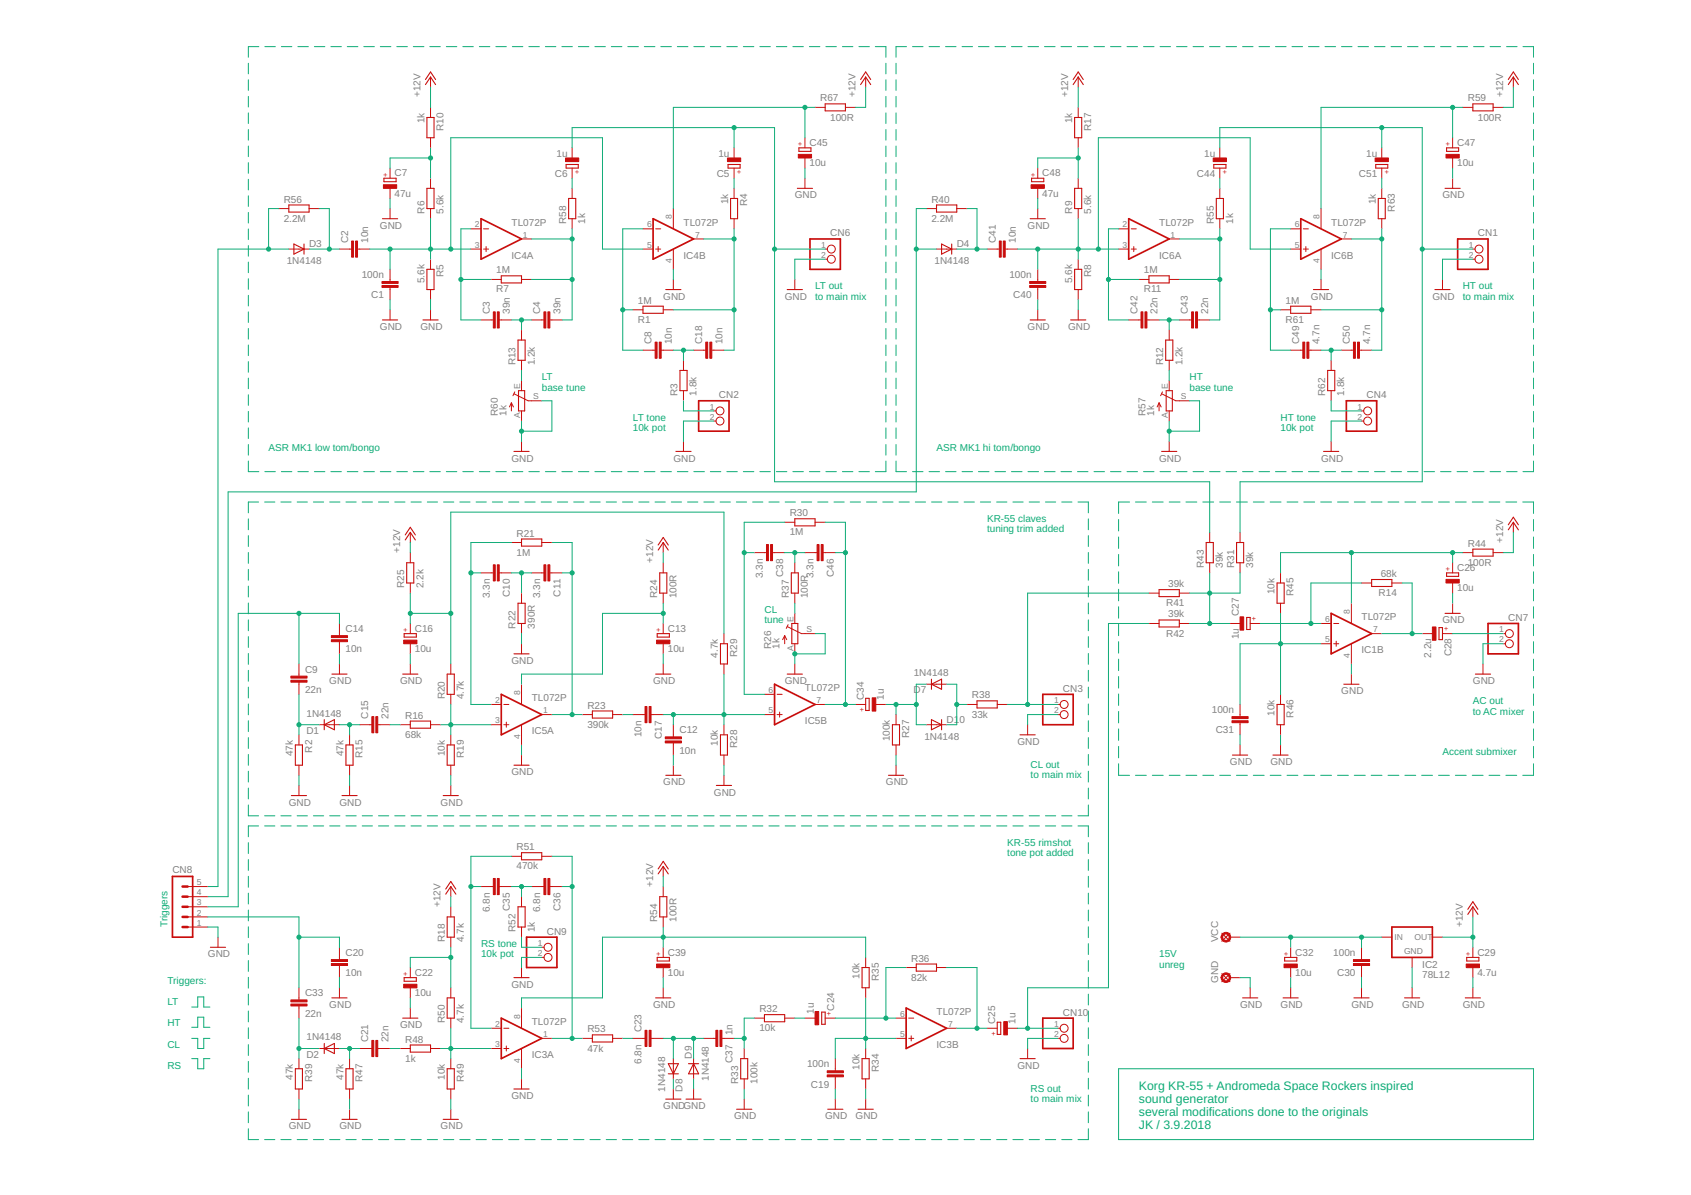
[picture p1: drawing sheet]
<svg xmlns="http://www.w3.org/2000/svg" width="297mm" height="210mm" viewBox="0 0 297 210" stroke-linecap="round" stroke-linejoin="round" font-family="sans-serif">
<defs><g id="words">
<g font-size="2.2" fill="#0dab76">
<text x="200.1" y="191.5">Korg KR-55 + Andromeda Space Rockers inspired</text>
<text x="200.1" y="193.8">sound generator</text>
<text x="200.1" y="196.1">several modifications done to the originals</text>
<text x="200.1" y="198.4">JK / 3.9.2018</text>
</g>
<g font-size="1.8" fill="#808080">
<text x="73.8" y="17.1" transform="rotate(-90 73.8 17.1)">+12V</text>
<text x="144.1" y="17.8">R67</text>
<text x="150.3" y="17.1" transform="rotate(-90 150.3 17.1)">+12V</text>
<text x="187.6" y="17.1" transform="rotate(-90 187.6 17.1)">+12V</text>
<text x="257.8" y="17.8">R59</text>
<text x="264.1" y="17.1" transform="rotate(-90 264.1 17.1)">+12V</text>
<text x="74.6" y="21.6" transform="rotate(-90 74.6 21.6)">1k</text>
<text x="77.9" y="23" transform="rotate(-90 77.9 23)">R10</text>
<text x="145.8" y="21.2">100R</text>
<text x="188.3" y="21.6" transform="rotate(-90 188.3 21.6)">1k</text>
<text x="191.7" y="23" transform="rotate(-90 191.7 23)">R17</text>
<text x="259.6" y="21.2">100R</text>
<text x="97.8" y="27.6">1u</text>
<text x="126.2" y="27.6">1u</text>
<text x="142.2" y="29.2">10u</text>
<text x="142.2" y="25.6">C45</text>
<text x="211.5" y="27.6">1u</text>
<text x="240" y="27.6">1u</text>
<text x="256" y="29.2">10u</text>
<text x="256" y="25.6">C47</text>
<text x="49.8" y="35.6">R56</text>
<text x="69.3" y="34.5">47u</text>
<text x="69.3" y="31">C7</text>
<text x="97.5" y="31.1">C6</text>
<text x="125.9" y="31.1">C5</text>
<text x="127.9" y="35.9" transform="rotate(-90 127.9 35.9)">1k</text>
<text x="139.6" y="34.9">GND</text>
<text x="163.6" y="35.6">R40</text>
<text x="183.1" y="34.5">47u</text>
<text x="183.1" y="31">C48</text>
<text x="210.3" y="31.1">C44</text>
<text x="238.7" y="31.1">C51</text>
<text x="241.7" y="35.9" transform="rotate(-90 241.7 35.9)">1k</text>
<text x="253.4" y="34.9">GND</text>
<text x="49.8" y="38.9">2.2M</text>
<text x="66.7" y="40.2">GND</text>
<text x="74.6" y="37.5" transform="rotate(-90 74.6 37.5)">R6</text>
<text x="77.9" y="37.5" transform="rotate(-90 77.9 37.5)">5.6k</text>
<text x="89.8" y="39.7">TL072P</text>
<text x="99.5" y="39.3" transform="rotate(-90 99.5 39.3)">R58</text>
<text x="102.8" y="39.3" transform="rotate(-90 102.8 39.3)">1k</text>
<text x="120.1" y="39.7">TL072P</text>
<text x="131.2" y="36.2" transform="rotate(-90 131.2 36.2)">R4</text>
<text x="145.8" y="41.5">CN6</text>
<text x="163.6" y="38.9">2.2M</text>
<text x="180.5" y="40.2">GND</text>
<text x="188.3" y="37.5" transform="rotate(-90 188.3 37.5)">R9</text>
<text x="191.7" y="37.5" transform="rotate(-90 191.7 37.5)">5.6k</text>
<text x="203.6" y="39.7">TL072P</text>
<text x="213.2" y="39.3" transform="rotate(-90 213.2 39.3)">R55</text>
<text x="216.6" y="39.3" transform="rotate(-90 216.6 39.3)">1k</text>
<text x="233.8" y="39.7">TL072P</text>
<text x="245" y="37.2" transform="rotate(-90 245 37.2)">R63</text>
<text x="259.6" y="41.5">CN1</text>
<text x="50.4" y="46.4">1N4148</text>
<text x="54.3" y="43.4">D3</text>
<text x="61.1" y="42.7" transform="rotate(-90 61.1 42.7)">C2</text>
<text x="64.7" y="42.7" transform="rotate(-90 64.7 42.7)">10n</text>
<text x="89.8" y="45.4">IC4A</text>
<text x="120.1" y="45.4">IC4B</text>
<text x="164.1" y="46.4">1N4148</text>
<text x="168.1" y="43.4">D4</text>
<text x="174.9" y="42.7" transform="rotate(-90 174.9 42.7)">C41</text>
<text x="178.5" y="42.7" transform="rotate(-90 178.5 42.7)">10n</text>
<text x="203.6" y="45.4">IC6A</text>
<text x="233.8" y="45.4">IC6B</text>
<text x="63.5" y="48.8">100n</text>
<text x="65.2" y="52.4">C1</text>
<text x="74.6" y="49.8" transform="rotate(-90 74.6 49.8)">5.6k</text>
<text x="77.9" y="48.7" transform="rotate(-90 77.9 48.7)">R5</text>
<text x="87.2" y="48">1M</text>
<text x="87.2" y="51.4">R7</text>
<text x="112.1" y="53.3">1M</text>
<text x="116.5" y="52.6">GND</text>
<text x="137.8" y="52.6">GND</text>
<text x="177.3" y="48.8">100n</text>
<text x="178" y="52.4">C40</text>
<text x="188.3" y="49.8" transform="rotate(-90 188.3 49.8)">5.6k</text>
<text x="191.7" y="48.7" transform="rotate(-90 191.7 48.7)">R8</text>
<text x="200.9" y="48">1M</text>
<text x="200.9" y="51.4">R11</text>
<text x="225.8" y="53.3">1M</text>
<text x="230.3" y="52.6">GND</text>
<text x="251.6" y="52.6">GND</text>
<text x="66.7" y="58">GND</text>
<text x="73.8" y="58">GND</text>
<text x="86" y="55.1" transform="rotate(-90 86 55.1)">C3</text>
<text x="89.6" y="55.1" transform="rotate(-90 89.6 55.1)">39n</text>
<text x="94.9" y="55.1" transform="rotate(-90 94.9 55.1)">C4</text>
<text x="98.5" y="55.1" transform="rotate(-90 98.5 55.1)">39n</text>
<text x="112.1" y="56.7">R1</text>
<text x="180.5" y="58">GND</text>
<text x="187.6" y="58">GND</text>
<text x="199.8" y="55.1" transform="rotate(-90 199.8 55.1)">C42</text>
<text x="203.3" y="55.1" transform="rotate(-90 203.3 55.1)">22n</text>
<text x="208.7" y="55.1" transform="rotate(-90 208.7 55.1)">C43</text>
<text x="212.2" y="55.1" transform="rotate(-90 212.2 55.1)">22n</text>
<text x="225.8" y="56.7">R61</text>
<text x="90.6" y="64.2" transform="rotate(-90 90.6 64.2)">R13</text>
<text x="93.9" y="64.2" transform="rotate(-90 93.9 64.2)">1.2k</text>
<text x="114.5" y="60.5" transform="rotate(-90 114.5 60.5)">C8</text>
<text x="118" y="60.5" transform="rotate(-90 118 60.5)">10n</text>
<text x="123.3" y="60.5" transform="rotate(-90 123.3 60.5)">C18</text>
<text x="126.9" y="60.5" transform="rotate(-90 126.9 60.5)">10n</text>
<text x="204.3" y="64.2" transform="rotate(-90 204.3 64.2)">R12</text>
<text x="207.7" y="64.2" transform="rotate(-90 207.7 64.2)">1.2k</text>
<text x="228.2" y="60.5" transform="rotate(-90 228.2 60.5)">C49</text>
<text x="231.8" y="60.5" transform="rotate(-90 231.8 60.5)">4.7n</text>
<text x="237.1" y="60.5" transform="rotate(-90 237.1 60.5)">C50</text>
<text x="240.7" y="60.5" transform="rotate(-90 240.7 60.5)">4.7n</text>
<text x="119" y="69.5" transform="rotate(-90 119 69.5)">R3</text>
<text x="122.4" y="69.5" transform="rotate(-90 122.4 69.5)">1.8k</text>
<text x="126.3" y="70">CN2</text>
<text x="232.8" y="69.5" transform="rotate(-90 232.8 69.5)">R62</text>
<text x="236.1" y="69.5" transform="rotate(-90 236.1 69.5)">1.8k</text>
<text x="240.1" y="70">CN4</text>
<text x="87.4" y="73.1" transform="rotate(-90 87.4 73.1)">R60</text>
<text x="89" y="73.1" transform="rotate(-90 89 73.1)">1k</text>
<text x="201.2" y="73.1" transform="rotate(-90 201.2 73.1)">R57</text>
<text x="202.7" y="73.1" transform="rotate(-90 202.7 73.1)">1k</text>
<text x="89.8" y="81.1">GND</text>
<text x="118.3" y="81.1">GND</text>
<text x="203.6" y="81.1">GND</text>
<text x="232.1" y="81.1">GND</text>
<text x="90.7" y="94.2">R21</text>
<text x="138.7" y="94.1">1M</text>
<text x="138.7" y="90.7">R30</text>
<text x="264.1" y="95.3" transform="rotate(-90 264.1 95.3)">+12V</text>
<text x="70.3" y="97.1" transform="rotate(-90 70.3 97.1)">+12V</text>
<text x="90.7" y="97.6">1M</text>
<text x="114.7" y="98.8" transform="rotate(-90 114.7 98.8)">+12V</text>
<text x="134" y="101.5" transform="rotate(-90 134 101.5)">3.3n</text>
<text x="137.6" y="101.4" transform="rotate(-90 137.6 101.4)">C38</text>
<text x="142.9" y="101.5" transform="rotate(-90 142.9 101.5)">3.3n</text>
<text x="146.5" y="101.4" transform="rotate(-90 146.5 101.4)">C46</text>
<text x="211.4" y="99.7" transform="rotate(-90 211.4 99.7)">R43</text>
<text x="214.8" y="99.7" transform="rotate(-90 214.8 99.7)">39k</text>
<text x="216.8" y="99.7" transform="rotate(-90 216.8 99.7)">R31</text>
<text x="220.1" y="99.7" transform="rotate(-90 220.1 99.7)">39k</text>
<text x="242.5" y="101.3">68k</text>
<text x="256" y="100.3">C26</text>
<text x="257.8" y="99.4">100R</text>
<text x="257.8" y="96">R44</text>
<text x="71" y="103.3" transform="rotate(-90 71 103.3)">R25</text>
<text x="74.4" y="103.3" transform="rotate(-90 74.4 103.3)">2.2k</text>
<text x="86" y="105.1" transform="rotate(-90 86 105.1)">3.3n</text>
<text x="89.6" y="104.9" transform="rotate(-90 89.6 104.9)">C10</text>
<text x="94.9" y="105.1" transform="rotate(-90 94.9 105.1)">3.3n</text>
<text x="98.5" y="104.8" transform="rotate(-90 98.5 104.8)">C11</text>
<text x="115.5" y="105.1" transform="rotate(-90 115.5 105.1)">R24</text>
<text x="118.8" y="105.1" transform="rotate(-90 118.8 105.1)">100R</text>
<text x="138.6" y="105.1" transform="rotate(-90 138.6 105.1)">R37</text>
<text x="141.9" y="105.1" transform="rotate(-90 141.9 105.1)">100R</text>
<text x="204.8" y="106.5">R41</text>
<text x="205.2" y="103.1">39k</text>
<text x="223.9" y="104.4" transform="rotate(-90 223.9 104.4)">10k</text>
<text x="227.2" y="104.7" transform="rotate(-90 227.2 104.7)">R45</text>
<text x="242.2" y="104.7">R14</text>
<text x="256" y="103.8">10u</text>
<text x="60.7" y="111">C14</text>
<text x="72.9" y="111">C16</text>
<text x="90.6" y="110.4" transform="rotate(-90 90.6 110.4)">R22</text>
<text x="93.9" y="110.4" transform="rotate(-90 93.9 110.4)">390R</text>
<text x="117.3" y="111">C13</text>
<text x="135.4" y="114" transform="rotate(-90 135.4 114)">R26</text>
<text x="136.9" y="114" transform="rotate(-90 136.9 114)">1k</text>
<text x="204.8" y="111.8">R42</text>
<text x="205.2" y="108.5">39k</text>
<text x="217.6" y="112.3" transform="rotate(-90 217.6 112.3)">1u</text>
<text x="217.6" y="108.2" transform="rotate(-90 217.6 108.2)">C27</text>
<text x="239.2" y="109">TL072P</text>
<text x="253.4" y="109.5">GND</text>
<text x="264.9" y="109.1">CN7</text>
<text x="53.6" y="118.1">C9</text>
<text x="60.7" y="114.6">10n</text>
<text x="72.9" y="114.5">10u</text>
<text x="89.8" y="116.6">GND</text>
<text x="117.3" y="114.5">10u</text>
<text x="126.1" y="115.5" transform="rotate(-90 126.1 115.5)">4.7k</text>
<text x="129.5" y="115.4" transform="rotate(-90 129.5 115.4)">R29</text>
<text x="160.5" y="118.7">1N4148</text>
<text x="239.2" y="114.8">IC1B</text>
<text x="251.4" y="115.5" transform="rotate(-90 251.4 115.5)">2.2u</text>
<text x="255" y="115.3" transform="rotate(-90 255 115.3)">C28</text>
<text x="53.6" y="121.7">22n</text>
<text x="53.8" y="125.9">1N4148</text>
<text x="57.8" y="120.2">GND</text>
<text x="70.3" y="120.2">GND</text>
<text x="78.1" y="122.8" transform="rotate(-90 78.1 122.8)">R20</text>
<text x="81.5" y="122.8" transform="rotate(-90 81.5 122.8)">4.7k</text>
<text x="93.4" y="123.2">TL072P</text>
<text x="103.2" y="124.5">R23</text>
<text x="114.7" y="120.2">GND</text>
<text x="137.8" y="120.2">GND</text>
<text x="141.4" y="121.4">TL072P</text>
<text x="151.7" y="122.9" transform="rotate(-90 151.7 122.9)">C34</text>
<text x="155.3" y="122.9" transform="rotate(-90 155.3 122.9)">1u</text>
<text x="160.5" y="121.8">D7</text>
<text x="170.7" y="122.7">R38</text>
<text x="186.7" y="121.5">CN3</text>
<text x="212.9" y="125.3">100n</text>
<text x="223.9" y="125.7" transform="rotate(-90 223.9 125.7)">10k</text>
<text x="235.6" y="122">GND</text>
<text x="258.7" y="120.2">GND</text>
<text x="53.8" y="128.9">D1</text>
<text x="64.7" y="126.2" transform="rotate(-90 64.7 126.2)">C15</text>
<text x="68.2" y="126.2" transform="rotate(-90 68.2 126.2)">22n</text>
<text x="71.2" y="129.6">68k</text>
<text x="71.2" y="126.2">R16</text>
<text x="93.4" y="129">IC5A</text>
<text x="103.2" y="127.8">390k</text>
<text x="112.7" y="129.5" transform="rotate(-90 112.7 129.5)">10n</text>
<text x="116.2" y="129.8" transform="rotate(-90 116.2 129.8)">C17</text>
<text x="119.3" y="128.8">C12</text>
<text x="126.1" y="131" transform="rotate(-90 126.1 131)">10k</text>
<text x="129.5" y="131.4" transform="rotate(-90 129.5 131.4)">R28</text>
<text x="141.4" y="127.2">IC5B</text>
<text x="156.3" y="130.2" transform="rotate(-90 156.3 130.2)">100k</text>
<text x="159.7" y="129.6" transform="rotate(-90 159.7 129.6)">R27</text>
<text x="162.4" y="130">1N4148</text>
<text x="166.3" y="127">D1</text>
<text x="168.5" y="127">0</text>
<text x="170.7" y="126">33k</text>
<text x="178.7" y="130.8">GND</text>
<text x="213.5" y="128.8">C31</text>
<text x="227.2" y="126.1" transform="rotate(-90 227.2 126.1)">R46</text>
<text x="51.4" y="132.8" transform="rotate(-90 51.4 132.8)">47k</text>
<text x="54.8" y="132.2" transform="rotate(-90 54.8 132.2)">R2</text>
<text x="60.3" y="132.8" transform="rotate(-90 60.3 132.8)">47k</text>
<text x="63.7" y="133.2" transform="rotate(-90 63.7 133.2)">R15</text>
<text x="78.1" y="132.8" transform="rotate(-90 78.1 132.8)">10k</text>
<text x="81.5" y="133.2" transform="rotate(-90 81.5 133.2)">R19</text>
<text x="89.8" y="136.2">GND</text>
<text x="116.5" y="138">GND</text>
<text x="119.3" y="132.4">10n</text>
<text x="155.6" y="138">GND</text>
<text x="216.1" y="134.4">GND</text>
<text x="223.2" y="134.4">GND</text>
<text x="50.7" y="141.5">GND</text>
<text x="59.6" y="141.5">GND</text>
<text x="77.4" y="141.5">GND</text>
<text x="125.4" y="139.7">GND</text>
<text x="90.7" y="149.4">R51</text>
<text x="30.3" y="153.4">CN8</text>
<text x="90.7" y="152.7">470k</text>
<text x="114.7" y="155.7" transform="rotate(-90 114.7 155.7)">+12V</text>
<text x="77.4" y="159.3" transform="rotate(-90 77.4 159.3)">+12V</text>
<text x="86" y="160.2" transform="rotate(-90 86 160.2)">6.8n</text>
<text x="89.6" y="160" transform="rotate(-90 89.6 160)">C35</text>
<text x="94.9" y="160.2" transform="rotate(-90 94.9 160.2)">6.8n</text>
<text x="98.5" y="160" transform="rotate(-90 98.5 160)">C36</text>
<text x="115.5" y="162" transform="rotate(-90 115.5 162)">R54</text>
<text x="118.8" y="162" transform="rotate(-90 118.8 162)">100R</text>
<text x="60.7" y="167.9">C20</text>
<text x="78.1" y="165.5" transform="rotate(-90 78.1 165.5)">R18</text>
<text x="81.5" y="165.5" transform="rotate(-90 81.5 165.5)">4.7k</text>
<text x="90.6" y="163.7" transform="rotate(-90 90.6 163.7)">R52</text>
<text x="93.9" y="163.7" transform="rotate(-90 93.9 163.7)">1k</text>
<text x="96.1" y="164.2">CN9</text>
<text x="117.3" y="167.8">C39</text>
<text x="214" y="165.5" transform="rotate(-90 214 165.5)">VCC</text>
<text x="227.5" y="167.8">C32</text>
<text x="234.2" y="167.9">100n</text>
<text x="256.9" y="162.8" transform="rotate(-90 256.9 162.8)">+12V</text>
<text x="259.5" y="167.8">C29</text>
<text x="36.5" y="168.2">GND</text>
<text x="60.7" y="171.5">10n</text>
<text x="72.9" y="171.4">C22</text>
<text x="89.8" y="173.5">GND</text>
<text x="117.3" y="171.4">10u</text>
<text x="151" y="171.9" transform="rotate(-90 151 171.9)">10k</text>
<text x="154.4" y="172.3" transform="rotate(-90 154.4 172.3)">R35</text>
<text x="160.1" y="172.3">82k</text>
<text x="160.1" y="168.9">R36</text>
<text x="214" y="172.6" transform="rotate(-90 214 172.6)">GND</text>
<text x="227.5" y="171.4">10u</text>
<text x="234.9" y="171.5">C30</text>
<text x="249.8" y="171.7">78L12</text>
<text x="249.8" y="170">IC2</text>
<text x="259.5" y="171.4">4.7u</text>
<text x="53.6" y="178.6">22n</text>
<text x="53.6" y="175">C33</text>
<text x="57.8" y="177.1">GND</text>
<text x="72.9" y="174.9">10u</text>
<text x="78.1" y="179.7" transform="rotate(-90 78.1 179.7)">R50</text>
<text x="81.5" y="179.7" transform="rotate(-90 81.5 179.7)">4.7k</text>
<text x="114.7" y="177.1">GND</text>
<text x="133.4" y="177.8">R32</text>
<text x="143" y="178" transform="rotate(-90 143 178)">1u</text>
<text x="146.5" y="177.5" transform="rotate(-90 146.5 177.5)">C24</text>
<text x="164.5" y="178.3">TL072P</text>
<text x="174.8" y="179.8" transform="rotate(-90 174.8 179.8)">C25</text>
<text x="178.4" y="179.8" transform="rotate(-90 178.4 179.8)">1u</text>
<text x="186.7" y="178.4">CN10</text>
<text x="217.8" y="177.1">GND</text>
<text x="224.9" y="177.1">GND</text>
<text x="237.4" y="177.1">GND</text>
<text x="246.3" y="177.1">GND</text>
<text x="256.9" y="177.1">GND</text>
<text x="53.8" y="185.8">D2</text>
<text x="53.8" y="182.7">1N4148</text>
<text x="64.7" y="183.1" transform="rotate(-90 64.7 183.1)">C21</text>
<text x="68.2" y="183.1" transform="rotate(-90 68.2 183.1)">22n</text>
<text x="70.3" y="180.6">GND</text>
<text x="71.2" y="183.1">R48</text>
<text x="93.4" y="180.1">TL072P</text>
<text x="93.4" y="185.9">IC3A</text>
<text x="103.2" y="184.7">47k</text>
<text x="103.2" y="181.3">R53</text>
<text x="112.7" y="181.3" transform="rotate(-90 112.7 181.3)">C23</text>
<text x="121.5" y="186" transform="rotate(-90 121.5 186)">D9</text>
<text x="128.7" y="181.9" transform="rotate(-90 128.7 181.9)">1n</text>
<text x="133.4" y="181.2">10k</text>
<text x="164.5" y="184.1">IC3B</text>
<text x="51.4" y="189.7" transform="rotate(-90 51.4 189.7)">47k</text>
<text x="54.8" y="190.1" transform="rotate(-90 54.8 190.1)">R39</text>
<text x="60.3" y="189.7" transform="rotate(-90 60.3 189.7)">47k</text>
<text x="63.7" y="190.1" transform="rotate(-90 63.7 190.1)">R47</text>
<text x="71.2" y="186.5">1k</text>
<text x="78.1" y="189.7" transform="rotate(-90 78.1 189.7)">10k</text>
<text x="81.5" y="190.1" transform="rotate(-90 81.5 190.1)">R49</text>
<text x="112.7" y="186.9" transform="rotate(-90 112.7 186.9)">6.8n</text>
<text x="116.8" y="191.7" transform="rotate(-90 116.8 191.7)">1N4148</text>
<text x="119.9" y="191.8" transform="rotate(-90 119.9 191.8)">D8</text>
<text x="124.5" y="189.9" transform="rotate(-90 124.5 189.9)">1N4148</text>
<text x="128.7" y="186.7" transform="rotate(-90 128.7 186.7)">C37</text>
<text x="129.7" y="190.4" transform="rotate(-90 129.7 190.4)">R33</text>
<text x="133" y="190.4" transform="rotate(-90 133 190.4)">100k</text>
<text x="141.8" y="187.5">100n</text>
<text x="142.4" y="191">C19</text>
<text x="151" y="187.9" transform="rotate(-90 151 187.9)">10k</text>
<text x="154.4" y="188.3" transform="rotate(-90 154.4 188.3)">R34</text>
<text x="178.7" y="187.7">GND</text>
<text x="89.8" y="193.1">GND</text>
<text x="116.5" y="194.8">GNDGND</text>
<text x="128.9" y="196.6">GND</text>
<text x="144.9" y="196.6">GND</text>
<text x="150.3" y="196.6">GND</text>
<text x="50.7" y="198.4">GND</text>
<text x="59.6" y="198.4">GND</text>
<text x="77.4" y="198.4">GND</text>
</g>
<g font-size="1.8" fill="#0dab76">
<text x="143.2" y="50.8">LT out</text>
<text x="143.2" y="52.6">to main mix</text>
<text x="256.9" y="50.8">HT out</text>
<text x="256.9" y="52.6">to main mix</text>
<text x="95.2" y="66.8">LT</text>
<text x="95.2" y="68.6">base tune</text>
<text x="208.9" y="66.8">HT</text>
<text x="208.9" y="68.6">base tune</text>
<text x="111.2" y="73.9">LT tone</text>
<text x="111.2" y="75.7">10k pot</text>
<text x="224.9" y="73.9">HT tone</text>
<text x="224.9" y="75.7">10k pot</text>
<text x="47.2" y="79.3">ASR MK1 low tom/bongo</text>
<text x="164.5" y="79.3">ASR MK1 hi tom/bongo</text>
<text x="173.4" y="91.7">KR-55 claves</text>
<text x="173.4" y="93.5">tuning trim added</text>
<text x="134.3" y="107.7">CL</text>
<text x="134.3" y="109.5">tune</text>
<text x="258.7" y="123.7">AC out</text>
<text x="258.7" y="125.5">to AC mixer</text>
<text x="181" y="134.9">CL out</text>
<text x="181" y="136.7">to main mix</text>
<text x="253.4" y="132.6">Accent submixer</text>
<text x="176.9" y="148.5">KR-55 rimshot</text>
<text x="176.9" y="150.4">tone pot added</text>
<text x="29.4" y="162.8" transform="rotate(-90 29.4 162.8)">Triggers</text>
<text x="84.5" y="166.3">RS tone</text>
<text x="29.4" y="172.8">Triggers:</text>
<text x="84.5" y="168.2">10k pot</text>
<text x="203.6" y="168.1">15V</text>
<text x="203.6" y="170">unreg</text>
<text x="29.4" y="176.6">LT</text>
<text x="29.4" y="180.3">HT</text>
<text x="29.4" y="184">CL</text>
<text x="29.4" y="187.7">RS</text>
<text x="181" y="191.7">RS out</text>
<text x="181" y="193.6">to main mix</text>
</g>
<g font-size="1.5" fill="#808080">
<text x="83.4" y="39.9">2</text>
<text x="91.9" y="41.7">1</text>
<text x="113.7" y="39.9">6</text>
<text x="118" y="38.6" transform="rotate(-90 118 38.6)">8</text>
<text x="122.1" y="41.7">7</text>
<text x="197.2" y="39.9">2</text>
<text x="205.6" y="41.7">1</text>
<text x="227.4" y="39.9">6</text>
<text x="231.8" y="38.6" transform="rotate(-90 231.8 38.6)">8</text>
<text x="235.9" y="41.7">7</text>
<text x="83.4" y="43.5">3</text>
<text x="113.7" y="43.5">5</text>
<text x="118" y="46.2" transform="rotate(-90 118 46.2)">4</text>
<text x="144.3" y="43.5">1</text>
<text x="144.3" y="45.3">2</text>
<text x="197.2" y="43.5">3</text>
<text x="227.4" y="43.5">5</text>
<text x="231.8" y="46.2" transform="rotate(-90 231.8 46.2)">4</text>
<text x="258" y="43.5">1</text>
<text x="258" y="45.3">2</text>
<text x="91.4" y="68.4" transform="rotate(-90 91.4 68.4)">E</text>
<text x="93.6" y="70.2">S</text>
<text x="124.7" y="71.9">1</text>
<text x="205.1" y="68.4" transform="rotate(-90 205.1 68.4)">E</text>
<text x="207.4" y="70.2">S</text>
<text x="238.5" y="71.9">1</text>
<text x="91.4" y="73.4" transform="rotate(-90 91.4 73.4)">A</text>
<text x="124.7" y="73.7">2</text>
<text x="205.1" y="73.4" transform="rotate(-90 205.1 73.4)">A</text>
<text x="238.5" y="73.7">2</text>
<text x="237.1" y="107.9" transform="rotate(-90 237.1 107.9)">8</text>
<text x="139.4" y="109.3" transform="rotate(-90 139.4 109.3)">E</text>
<text x="141.6" y="111">S</text>
<text x="232.8" y="109.3">6</text>
<text x="232.8" y="112.8">5</text>
<text x="241.2" y="111">7</text>
<text x="263.4" y="111">1</text>
<text x="263.4" y="112.8">2</text>
<text x="139.4" y="114.3" transform="rotate(-90 139.4 114.3)">A</text>
<text x="237.1" y="115.5" transform="rotate(-90 237.1 115.5)">4</text>
<text x="87" y="123.5">2</text>
<text x="91.4" y="122.1" transform="rotate(-90 91.4 122.1)">8</text>
<text x="95.4" y="125.3">1</text>
<text x="135" y="121.7">6</text>
<text x="135" y="125.3">5</text>
<text x="143.4" y="123.5">7</text>
<text x="185.2" y="123.5">1</text>
<text x="185.2" y="125.3">2</text>
<text x="87" y="127">3</text>
<text x="91.4" y="129.8" transform="rotate(-90 91.4 129.8)">4</text>
<text x="34.6" y="155.5">5</text>
<text x="34.6" y="160.8">2</text>
<text x="34.6" y="159">3</text>
<text x="34.6" y="157.3">4</text>
<text x="34.6" y="162.6">1</text>
<text x="94.5" y="166.1">1</text>
<text x="94.5" y="167.9">2</text>
<text x="244.9" y="165.1">IN</text>
<text x="246.6" y="167.6">GND</text>
<text x="248.5" y="165.1">OUT</text>
<text x="91.4" y="179" transform="rotate(-90 91.4 179)">8</text>
<text x="158.1" y="178.6">6</text>
<text x="87" y="180.4">2</text>
<text x="87" y="183.9">3</text>
<text x="95.4" y="182.1">1</text>
<text x="158.1" y="182.1">5</text>
<text x="166.5" y="180.4">7</text>
<text x="185.2" y="180.4">1</text>
<text x="185.2" y="182.1">2</text>
<text x="91.4" y="186.6" transform="rotate(-90 91.4 186.6)">4</text>
</g>
<g font-size="1.2" fill="#c90d0c">
<text x="141" y="25.7" transform="rotate(-90 141 25.7)">+</text>
<text x="254.8" y="25.7" transform="rotate(-90 254.8 25.7)">+</text>
<text x="68.1" y="31" transform="rotate(-90 68.1 31)">+</text>
<text x="101.8" y="30.5" transform="rotate(-90 101.8 30.5)">+</text>
<text x="130.2" y="30.5" transform="rotate(-90 130.2 30.5)">+</text>
<text x="181.9" y="31" transform="rotate(-90 181.9 31)">+</text>
<text x="215.6" y="30.5" transform="rotate(-90 215.6 30.5)">+</text>
<text x="244" y="30.5" transform="rotate(-90 244 30.5)">+</text>
<text x="254.8" y="100.3" transform="rotate(-90 254.8 100.3)">+</text>
<text x="71.7" y="111" transform="rotate(-90 71.7 111)">+</text>
<text x="116.1" y="111" transform="rotate(-90 116.1 111)">+</text>
<text x="219.9" y="109.1">+</text>
<text x="253.7" y="110.9">+</text>
<text x="151.1" y="125">+</text>
<text x="116.1" y="167.9" transform="rotate(-90 116.1 167.9)">+</text>
<text x="226.3" y="167.9" transform="rotate(-90 226.3 167.9)">+</text>
<text x="258.3" y="167.9" transform="rotate(-90 258.3 167.9)">+</text>
<text x="71.7" y="171.4" transform="rotate(-90 71.7 171.4)">+</text>
<text x="145.2" y="178.4">+</text>
<text x="174.2" y="181.9">+</text>
</g>
</g></defs>
<g fill="none" stroke="#c90d0c" stroke-width=".19">
<path d="M74.7 14.9l.9-1.4 .9 1.4M74.7 14l.9-1.4 .9 1.4M144.9 18.2h3.6v1.3h-3.6zM151.2 14.9l.9-1.4 .9 1.4M151.2 14l.9-1.4 .9 1.4M188.5 14.9l.9-1.4 .9 1.4M188.5 14l.9-1.4 .9 1.4M258.7 18.2h3.6v1.3h-3.6zM264.9 14.9l.9-1.4 .9 1.4M264.9 14l.9-1.4 .9 1.4M50.7 36h3.6v1.3h-3.6zM67.2 38.4h2.6"/>
<path d="M67.4 31.3h2.2v.6h-2.2zM75 20.6h1.2v3.6h-1.2zM75 33.1h1.2v3.5h-1.2zM99.4 28.9h2.2v.6h-2.2zM99.9 34.9h1.2v3.5h-1.2zM127.9 28.9h2.1v.6h-2.1zM128.3 34.9h1.3v3.5h-1.3zM140.1 33.1h2.6M140.3 26h2.2v.6h-2.2zM164.5 36h3.6v1.3h-3.6zM181 38.4h2.6M181.2 31.3h2.1v.6h-2.1z"/>
<path d="M188.8 33.1h1.2v3.5h-1.2zM188.8 20.6h1.2v3.6h-1.2zM213.2 28.9h2.1v.6h-2.1zM213.7 34.9h1.2v3.5h-1.2zM241.7 28.9h2.1v.6h-2.1zM242.1 34.9h1.2v3.5h-1.2zM253.8 33.1h2.7M254.1 26h2.1v.6h-2.1zM51.6 42.9l1.8 .9-1.8 .8zM53.4 42.9v1.7M67.2 56.2h2.6M74.3 56.2h2.7"/>
<path d="M75 47.3h1.2v3.6h-1.2zM88.1 48.5h3.5v1.2h-3.5zM91 59.7h1.2v3.6h-1.2zM112.9 53.8h3.6v1.2h-3.6zM116.9 50.9h2.7M138.3 50.9h2.6M165.4 42.9l1.8 .9-1.8 .8zM167.2 42.9v1.7M181 56.2h2.6M188.1 56.2h2.6M188.8 47.3h1.2v3.6h-1.2zM201.8 48.5h3.6v1.2h-3.6z"/>
<path d="M204.8 59.7h1.2v3.6h-1.2zM226.7 53.8h3.6v1.2h-3.6zM230.7 50.9h2.7M252.1 50.9h2.6M90.3 79.3h2.6M91.1 68.6h1.1v3.6h-1.1zM118.7 79.3h2.7M119.4 65.1h1.3v3.5h-1.3zM204 79.3h2.7M204.9 68.6h1v3.6h-1zM232.5 79.3h2.7M233.2 65.1h1.3v3.5h-1.3z"/>
<path d="M71.2 94.8l.9-1.3 .9 1.3M71.2 94l.9-1.4 .9 1.4M71.4 98.8h1.3v3.6h-1.3zM91.6 94.7h3.6v1.2h-3.6zM115.6 96.6l.9-1.3 .9 1.3M115.6 95.7l.9-1.3 .9 1.3M139.6 91.1h3.6v1.3h-3.6zM211.9 95.3h1.2v3.5h-1.2zM217.2 95.3h1.3v3.5h-1.3zM258.7 96.5h3.6v1.2h-3.6zM264.9 93.1l.9-1.4 .9 1.4M264.9 92.2l.9-1.4 .9 1.4"/>
<path d="M58.3 118.4h2.7M70.7 118.4h2.7M71 111.3h2.1v.6h-2.1zM78.5 118.4h1.3v3.6h-1.3zM90.3 114.9h2.6M91 106h1.2v3.5h-1.2zM115.2 118.4h2.6M115.4 111.3h2.2v.6h-2.2zM115.9 100.6h1.2v3.6h-1.2zM126.6 113.1h1.2v3.5h-1.2zM138.3 118.4h2.6M139 100.6h1.2v3.6h-1.2z"/>
<path d="M139.1 109.5h1v3.6h-1zM163.6 119.3v1.8M203.6 103.6h3.6v1.2h-3.6zM203.6 108.9h3.6v1.2h-3.6zM219 108.5h.6v2.1h-.6zM224.3 102.4h1.3v3.6h-1.3zM240.9 101.8h3.6v1.2h-3.6zM252.8 110.2h.6v2.2h-.6zM253.8 107.7h2.7M254.1 100.6h2.1v.6h-2.1zM259.2 118.4h2.6M51.2 139.7h2.6"/>
<path d="M51.9 130.9h1.2v3.5h-1.2zM57 126.4v1.8M57 127.3l1.7-.9v1.8zM60.1 139.7h2.6M60.8 130.9h1.2v3.5h-1.2zM72.1 126.7h3.5v1.2h-3.5zM77.9 139.7h2.6M78.5 130.9h1.3v3.5h-1.3zM90.3 134.4h2.6M104.1 124.9h3.5v1.2h-3.5zM116.9 136.2h2.7M125.8 138h2.7"/>
<path d="M126.6 129.1h1.2v3.5h-1.2zM152.1 122.7h.6v2.1h-.6zM156.1 136.2h2.6M156.8 127.3h1.2v3.6h-1.2zM163.6 120.2l1.8-.9v1.8zM163.6 126.4l1.8 .9-1.8 .9zM165.4 126.4v1.8M171.6 123.1h3.6v1.3h-3.6zM179.2 129.1h2.6M216.5 132.6h2.7M223.6 132.6h2.7M224.3 123.7h1.3v3.6h-1.3z"/>
<path d="M236.1 120.2h2.6M78.3 157.1l.9-1.4 .9 1.4M78.3 156.2l.9-1.4 .9 1.4M91 159.3h1.2v3.5h-1.2zM91.6 149.8h3.6v1.2h-3.6zM115.6 153.5l.9-1.3 .9 1.3M115.6 152.6l.9-1.3 .9 1.3M115.9 157.5h1.2v3.6h-1.2zM257.8 159.7l.9-1.3 .9 1.3M37 166.4h2.6M58.3 175.3h2.7M70.7 178.8h2.7"/>
<path d="M71 171.7h2.1v.7h-2.1zM78.5 175.3h1.3v3.5h-1.3zM78.5 161.1h1.3v3.5h-1.3zM90.3 171.7h2.6M115.2 175.3h2.6M115.4 168.2h2.2v.6h-2.2zM134.3 178.2h3.5v1.3h-3.5zM144.3 177.8h.6v2.1h-.6zM151.4 169.9h1.3v3.6h-1.3zM161 169.3h3.5v1.3h-3.5zM175.2 179.6h.6v2.1h-.6zM214.6 163.9l1.4 1.4"/>
<path d="M214.6 171l1.4 1.4M216 163.9l-1.4 1.4M216 171l-1.4 1.4M218.3 175.3h2.6M225.4 175.3h2.6M225.7 168.2h2.1v.6h-2.1zM237.8 175.3h2.7M246.7 175.3h2.7M257.4 175.3h2.7M257.6 168.2h2.2v.6h-2.2zM257.8 160.6l.9-1.3 .9 1.3M51.2 196.6h2.6"/>
<path d="M51.9 187.7h1.2v3.6h-1.2zM57 184.2l1.7-.9v1.8zM57 183.3v1.8M60.1 196.6h2.6M60.8 187.7h1.2v3.6h-1.2zM72.1 183.6h3.5v1.2h-3.5zM77.9 196.6h2.6M78.5 187.7h1.3v3.6h-1.3zM90.3 191.3h2.6M104.1 181.8h3.5v1.2h-3.5zM116.9 193.1h2.7M117.4 186.8h1.8l-.9 1.8z"/>
<path d="M117.4 188.6h1.8M120.5 193.1h2.7M120.9 186.8h1.8M121.8 186.8l.9 1.8h-1.8zM129.4 194.8h2.7M130.1 185.9h1.2v3.6h-1.2zM145.4 194.8h2.7M150.7 194.8h2.7M151.4 185.9h1.3v3.6h-1.3zM179.2 185.9h2.6"/>
</g>
<g fill="none" stroke="#c90d0c" stroke-width=".18">
<path d="M75.6 13.5v1.8M75.6 18.9v1.7M143.2 18.9h1.7M148.5 18.9h1.8M152.1 13.5v1.8M189.4 13.5v1.8M189.4 18.9v1.7M256.9 18.9h1.8M262.3 18.9h1.8M265.8 13.5v1.8M49 36.6h1.7M54.3 36.6h1.8"/>
<path d="M68.5 29.5v1.8M68.5 33.1v1.8M68.5 36.6v1.8M75.6 24.2v1.8M75.6 31.3v1.8M75.6 36.6v1.8M100.5 26v1.7M100.5 29.5v1.8M100.5 33.1v1.8M100.5 38.4v1.8M118.3 36.6v3.6M128.9 26v1.7"/>
<path d="M128.9 29.5v1.8M128.9 33.1v1.8M128.9 38.4v1.8M141.4 24.2v1.8M141.4 27.7v1.8M141.4 31.3v1.8M162.7 36.6h1.8M168.1 36.6h1.7M182.3 29.5v1.8M182.3 33.1v1.8M182.3 36.6v1.8M189.4 24.2v1.8"/>
<path d="M189.4 31.3v1.8M189.4 36.6v1.8M214.3 26v1.7M214.3 29.5v1.8M214.3 33.1v1.8M214.3 38.4v1.8M232.1 36.6v3.6M242.7 26v1.7M242.7 29.5v1.8M242.7 33.1v1.8M242.7 38.4v1.8M255.2 24.2v1.8"/>
<path d="M255.2 27.7v1.8M255.2 31.3v1.8M50.7 43.8h3.6M59.6 43.8h2.1M62.8 43.8h2.2M68.5 47.3v2.1M68.5 50.5v2.1M68.5 54.4v1.8M75.6 45.5v1.8M75.6 50.9v1.7M75.6 54.4v1.8M82.7 43.8h1.8"/>
<path d="M82.7 40.2h1.8M84.5 56.2h2.1M84.9 43.8h.9M84.9 40.2h.9M85.4 43.3v.9M86.3 49.1h1.8M87.7 56.2h2.1M91.6 58v1.7M91.6 42h1.8M91.6 49.1h1.8M93.4 56.2h2.1M96.6 56.2h2.1"/>
<path d="M111.2 54.4h1.7M112.9 43.8h1.8M112.9 40.2h1.8M115.2 43.8h.9M115.2 40.2h.9M115.6 43.3v.9M116.5 54.4h1.8M118.3 43.8v3.5M118.3 49.1v1.8M121.8 42h1.8M139.6 49.1v1.8M144.9 43.8h.4"/>
<path d="M144.9 45.5h.4M164.5 43.8h3.6M173.4 43.8h2.1M176.6 43.8h2.1M182.3 47.3v2.1M182.3 50.5v2.1M182.3 54.4v1.8M189.4 45.5v1.8M189.4 50.9v1.7M189.4 54.4v1.8M196.5 43.8h1.8M196.5 40.2h1.8"/>
<path d="M198.3 56.2h2.1M198.7 43.8h.9M198.7 40.2h.9M199.2 43.3v.9M200 49.1h1.8M201.5 56.2h2.1M205.4 42h1.8M205.4 49.1h1.8M205.4 58v1.7M207.2 56.2h2.1M210.4 56.2h2.1M224.9 54.4h1.8"/>
<path d="M226.7 43.8h1.8M226.7 40.2h1.8M228.9 43.8h.9M228.9 40.2h.9M229.4 43.3v.9M230.3 54.4h1.8M232.1 43.8v3.5M232.1 49.1v1.8M235.6 42h1.8M253.4 49.1v1.8M258.7 43.8h.4M258.7 45.5h.4"/>
<path d="M89.8 70.8v1.4M89.8 70.8l-.3 .7M89.8 70.8l.4 .7M90.3 69.2l2.5 1.2h2.4M90.4 68.8l-.3 .7M91.6 63.3v1.8M91.6 66.8v1.8M91.6 72.2v1.8M91.6 77.5v1.8M112.9 61.5h2.2M116.1 61.5h2.2M120.1 63.3v1.8"/>
<path d="M120.1 68.6v1.8M120.1 77.5v1.8M121.8 61.5h2.2M125 61.5h2.2M125.4 72.2h.4M125.4 74h.4M203.6 70.8v1.4M203.6 70.8l-.3 .7M203.6 70.8l.4 .7M204.1 69.2l2.4 1.2h2.4M204.2 68.8l-.3 .7M205.4 63.3v1.8"/>
<path d="M205.4 66.8v1.8M205.4 72.2v1.8M205.4 77.5v1.8M226.7 61.5h2.2M229.9 61.5h2.2M233.8 63.3v1.8M233.8 68.6v1.8M233.8 77.5v1.8M235.6 61.5h2.1M238.8 61.5h2.1M239.2 72.2h.4M239.2 74h.4"/>
<path d="M72.1 93.5v1.8M72.1 97.1v1.7M89.8 95.3h1.8M95.2 95.3h1.7M116.5 95.3v1.8M116.5 98.8v1.8M132.5 97.1h2.1M135.7 97.1h2.1M137.8 91.7h1.8M139.6 98.8v1.8M141.4 97.1h2.1M143.2 91.7h1.7"/>
<path d="M144.6 97.1h2.1M212.5 93.5v1.8M212.5 98.8v1.8M217.8 93.5v1.8M217.8 98.8v1.8M255.2 98.8v1.8M256.9 97.1h1.8M262.3 97.1h1.8M265.8 91.7v1.8M52.5 116.6v2.2M52.5 119.8v2.2M59.6 109.5v2.2"/>
<path d="M59.6 112.7v2.2M59.6 116.6v1.8M72.1 102.4v1.8M72.1 109.5v1.8M72.1 113.1v1.8M72.1 116.6v1.8M79.2 116.6v1.8M84.5 100.6h2.1M87.7 100.6h2.1M91.6 104.2v1.8M91.6 109.5v1.8M91.6 113.1v1.8"/>
<path d="M93.4 100.6h2.1M96.6 100.6h2.1M116.5 104.2v1.8M116.5 109.5v1.8M116.5 113.1v1.8M116.5 116.6v1.8M127.2 111.3v1.8M127.2 116.6v1.8M137.8 111.7v1.4M137.8 111.7l-.3 .7M137.8 111.7l.4 .7M138.3 110.1l2.5 1.2h2.4"/>
<path d="M138.4 109.7l-.3 .7M139.6 104.2v1.8M139.6 107.7v1.8M139.6 113.1v1.8M139.6 116.6v1.8M201.8 109.5h1.8M201.8 104.2h1.8M207.2 109.5h1.7M207.2 104.2h1.7M216 109.5h1.8M219.6 109.5h1.8M224.9 100.6v1.8"/>
<path d="M224.9 106v1.7M232.1 113.1h1.7M232.1 109.5h1.7M234.3 113.1h.9M234.3 109.5h.9M234.7 112.6v.9M237.4 106v3.5M237.4 113.1v3.5M237.4 118.4v1.8M239.2 102.4h1.7M240.9 111.3h1.8M244.5 102.4h1.8"/>
<path d="M249.8 111.3h1.8M253.4 111.3h1.8M255.2 102.4v1.8M255.2 106v1.7M260.5 116.6v1.8M264.1 113.1h.3M264.1 111.3h.3M52.5 129.1v1.8M52.5 134.4v1.8M52.5 138v1.7M56.1 127.3h3.5M61.4 129.1v1.8"/>
<path d="M61.4 134.4v1.8M61.4 138v1.7M63.2 127.3h2.1M66.4 127.3h2.1M70.3 127.3h1.8M75.6 127.3h1.8M79.2 122v1.7M79.2 129.1v1.8M79.2 134.4v1.8M79.2 138v1.7M86.3 127.3h1.8M86.3 123.7h1.8"/>
<path d="M88.5 127.3h.9M88.5 123.7h.9M88.9 126.9v.8M91.6 120.2v3.5M91.6 127.3v3.6M91.6 132.6v1.8M95.2 125.5h1.7M102.3 125.5h1.8M107.6 125.5h1.8M111.2 125.5h2.1M114.4 125.5h2.1M118.3 127.3v2.1"/>
<path d="M118.3 130.5v2.1M118.3 134.4v1.8M127.2 127.3v1.8M127.2 132.6v1.8M127.2 136.2v1.8M134.3 125.5h1.8M134.3 122h1.8M136.5 125.5h.9M136.5 122h.9M136.9 125.1v.9M143.2 123.7h1.7M150.3 123.7h1.8"/>
<path d="M153.8 123.7h1.8M157.4 125.5v1.8M157.4 130.9v1.7M157.4 134.4v1.8M162.7 127.3h3.6M162.7 120.2h3.6M169.8 123.7h1.8M175.2 123.7h1.8M180.5 127.3v1.8M185.8 123.7h.4M185.8 125.5h.4M217.8 123.7v2.2"/>
<path d="M217.8 126.9v2.2M217.8 130.9v1.7M224.9 122v1.7M224.9 127.3v1.8M224.9 130.9v1.7M33 155.7h3.5M33 159.3h3.5M33 157.5h3.5M79.2 155.7v1.8M79.2 159.3v1.8M84.5 155.7h2.1M87.7 155.7h2.1"/>
<path d="M89.8 150.4h1.8M91.6 157.5v1.8M93.4 155.7h2.1M95.2 150.4h1.7M96.6 155.7h2.1M116.5 152.2v1.7M116.5 155.7v1.8M258.7 159.3v1.8M33 162.8h3.5M33 161.1h3.5M38.3 164.6v1.8M52.5 173.5v2.1"/>
<path d="M52.5 176.7v2.1M59.6 166.4v2.1M59.6 169.6v2.1M59.6 173.5v1.8M72.1 169.9v1.8M72.1 173.5v1.8M72.1 177.1v1.7M79.2 164.6v1.8M79.2 173.5v1.8M79.2 178.8v1.8M91.6 162.8v1.8M91.6 169.9v1.8"/>
<path d="M91.6 177.1v3.5M95.2 166.4h.4M95.2 168.2h.4M116.5 161.1v1.7M116.5 166.4v1.8M116.5 169.9v1.8M116.5 173.5v1.8M132.5 178.8h1.8M137.8 178.8h1.8M141.4 178.8h1.8M144.9 178.8h1.8M152.1 168.2v1.7"/>
<path d="M152.1 173.5v1.8M157.4 178.8h1.8M159.2 169.9h1.8M159.6 178.8h.9M164.5 169.9h1.8M216 164.6h1.8M216 171.7h1.8M219.6 173.5v1.8M226.7 166.4v1.8M226.7 169.9v1.8M226.7 173.5v1.8M239.2 166.4v2.1"/>
<path d="M239.2 169.6v2.1M239.2 173.5v1.8M242.7 164.6h1.8M248.1 168.2v1.7M248.1 173.5v1.8M251.6 164.6h1.8M258.7 166.4v1.8M258.7 169.9v1.8M258.7 173.5v1.8M52.5 185.9v1.8M52.5 191.3v1.8M52.5 194.8v1.8"/>
<path d="M56.1 184.2h3.5M61.4 185.9v1.8M61.4 191.3v1.8M61.4 194.8v1.8M63.2 184.2h2.1M66.4 184.2h2.1M70.3 184.2h1.8M75.6 184.2h1.8M79.2 185.9v1.8M79.2 191.3v1.8M79.2 194.8v1.8M86.3 184.2h1.8"/>
<path d="M86.3 180.6h1.8M88.5 184.2h.9M88.5 180.6h.9M88.9 183.7v.9M91.6 184.2v3.5M91.6 189.5v1.8M95.2 182.4h1.7M102.3 182.4h1.8M107.6 182.4h1.8M111.2 182.4h2.1M114.4 182.4h2.1M118.3 185.9v3.6"/>
<path d="M118.3 191.3v1.8M121.8 185.9v3.6M121.8 191.3v1.8M123.6 182.4h2.2M126.8 182.4h2.1M130.7 184.2v1.7M130.7 189.5v1.8M130.7 193.1v1.7M146.7 185.9v2.2M146.7 189.1v2.2M146.7 193.1v1.7M152.1 184.2v1.7"/>
<path d="M152.1 189.5v1.8M152.1 193.1v1.7M157.4 182.4h1.8M159.6 182.4h.9M160.1 181.9v.9M166.3 180.6h1.8M173.4 180.6h1.8M177 180.6h1.7M180.5 184.2v1.7M185.8 180.6h.4M185.8 182.4h.4"/>
<circle cx="146" cy="45.5" r=".7"/>
<circle cx="146" cy="43.8" r=".7"/>
<circle cx="259.8" cy="45.5" r=".7"/>
<circle cx="259.8" cy="43.8" r=".7"/>
<circle cx="126.5" cy="72.2" r=".7"/>
<circle cx="126.5" cy="74" r=".7"/>
<circle cx="240.2" cy="72.2" r=".7"/>
<circle cx="240.2" cy="74" r=".7"/>
<circle cx="265.1" cy="111.3" r=".7"/>
<circle cx="265.1" cy="113.1" r=".7"/>
<circle cx="186.9" cy="125.5" r=".7"/>
<circle cx="186.9" cy="123.7" r=".7"/>
<circle cx="96.3" cy="168.2" r=".7"/>
<circle cx="96.3" cy="166.4" r=".7"/>
<circle cx="186.9" cy="180.6" r=".7"/>
<circle cx="186.9" cy="182.4" r=".7"/>
</g>
<g fill="none" stroke="#c90d0c" stroke-width=".3">
<path d="M84.5 38.4l7.1 3.6-7.1 3.5zM114.7 38.4l7.1 3.6-7.1 3.5zM198.3 38.4l7.1 3.6-7.1 3.5zM228.5 38.4l7.1 3.6-7.1 3.5zM142.3 42h5.3v5.3h-5.3zM256.1 42h5.3v5.3h-5.3zM122.7 70.4h5.4v5.3h-5.4zM236.5 70.4h5.3v5.3h-5.3zM233.8 107.7l7.1 3.6-7.1 3.6zM261.4 109.5h5.3v5.4h-5.3zM88.1 122l7.1 3.5-7.1 3.6zM136.1 120.2l7.1 3.5-7.1 3.6z"/>
<path d="M183.2 122h5.3v5.3h-5.3zM30.3 153.9h3.5v10.7h-3.5zM88.1 178.8l7.1 3.6-7.1 3.5zM92.5 164.6h5.3v5.3h-5.3zM159.2 177.1l7.1 3.5-7.1 3.6zM183.2 178.8h5.3v5.4h-5.3zM244.5 162.8h7.1v5.4h-7.1z"/>
</g>
<g fill="#c90d0c" stroke="#c90d0c" stroke-width=".18">
<path d="M254 101.8h2.3v.6h-2.3z"/>
<path d="M217.8 108.4h.7v2.3h-.7z"/>
<path d="M251.6 110.1h.6v2.4h-.6z"/>
<path d="M257.6 169.3h2.3v.7h-2.3z"/>
<path d="M237.7 168.6h2.9v.3h-2.9z"/>
<path d="M237.7 169.2h2.9v.4h-2.9z"/>
<path d="M216.4 125.9h2.8v.3h-2.8z"/>
<path d="M216.4 126.6h2.8v.3h-2.8z"/>
<path d="M225.6 169.3h2.3v.7h-2.3z"/>
<path d="M51.1 176.4h2.8v.3h-2.8z"/>
<path d="M51.1 175.6h2.8v.4h-2.8z"/>
<path d="M86.7 154.3h.3v2.8h-.3z"/>
<path d="M87.4 154.3h.3v2.8h-.3z"/>
<path d="M95.5 154.3h.4v2.8h-.4z"/>
<path d="M96.2 154.3h.4v2.8h-.4z"/>
<path d="M125.8 181h.3v2.8h-.3z"/>
<path d="M126.5 181h.3v2.8h-.3z"/>
<path d="M115.3 169.3h2.4v.7h-2.4z"/>
<path d="M67.1 49.4h2.8v.4h-2.8z"/>
<path d="M67.1 50.1h2.8v.4h-2.8z"/>
<path d="M62.5 42.3h.3v2.9h-.3z"/>
<path d="M61.8 42.3h.3v2.9h-.3z"/>
<path d="M87.4 54.8h.3v2.8h-.3z"/>
<path d="M86.7 54.8h.3v2.8h-.3z"/>
<path d="M96.2 54.8h.4v2.8h-.4z"/>
<path d="M95.5 54.8h.4v2.8h-.4z"/>
<path d="M99.3 27.7h2.4v.7h-2.4z"/>
<path d="M140.2 27.1h2.4v.6h-2.4z"/>
<path d="M58.2 169.2h2.8v.4h-2.8z"/>
<path d="M58.2 168.6h2.8v.3h-2.8z"/>
<path d="M66 182.8h.4v2.8h-.4z"/>
<path d="M65.3 182.8h.4v2.8h-.4z"/>
<path d="M70.9 172.9h2.3v.6h-2.3z"/>
<path d="M113.3 181h.3v2.8h-.3z"/>
<path d="M114 181h.4v2.8h-.4z"/>
<path d="M143.2 177.7h.6v2.3h-.6z"/>
<path d="M176.3 179.5h.7v2.3h-.7z"/>
<path d="M51.1 119.5h2.8v.3h-2.8z"/>
<path d="M51.1 118.8h2.8v.3h-2.8z"/>
<path d="M86.7 99.2h.3v2.8h-.3z"/>
<path d="M87.4 99.2h.3v2.8h-.3z"/>
<path d="M95.5 99.2h.4v2.8h-.4z"/>
<path d="M96.2 99.2h.4v2.8h-.4z"/>
<path d="M116.9 130.2h2.8v.3h-2.8z"/>
<path d="M116.9 129.4h2.8v.4h-2.8z"/>
<path d="M115.3 112.4h2.4v.7h-2.4z"/>
<path d="M58.2 112.4h2.8v.3h-2.8z"/>
<path d="M58.2 111.7h2.8v.3h-2.8z"/>
<path d="M66 125.9h.4v2.8h-.4z"/>
<path d="M65.3 125.9h.4v2.8h-.4z"/>
<path d="M70.9 112.4h2.3v.7h-2.3z"/>
<path d="M113.3 124.1h.3v2.8h-.3z"/>
<path d="M114 124.1h.4v2.8h-.4z"/>
<path d="M153.2 122.6h.6v2.3h-.6z"/>
<path d="M134.6 95.7h.4v2.8h-.4z"/>
<path d="M135.4 95.7h.3v2.8h-.3z"/>
<path d="M143.5 95.7h.4v2.8h-.4z"/>
<path d="M144.3 95.7h.3v2.8h-.3z"/>
<path d="M67.4 32.4h2.3v.7h-2.3z"/>
<path d="M115.8 60.1h.3v2.8h-.3z"/>
<path d="M115.1 60.1h.3v2.8h-.3z"/>
<path d="M124.7 60.1h.3v2.8h-.3z"/>
<path d="M124 60.1h.3v2.8h-.3z"/>
<path d="M127.8 27.7h2.3v.7h-2.3z"/>
<path d="M180.9 49.4h2.8v.4h-2.8z"/>
<path d="M180.9 50.1h2.8v.4h-2.8z"/>
<path d="M176.2 42.3h.4v2.9h-.4z"/>
<path d="M175.5 42.3h.4v2.9h-.4z"/>
<path d="M201.1 54.8h.4v2.8h-.4z"/>
<path d="M200.4 54.8h.4v2.8h-.4z"/>
<path d="M210 54.8h.4v2.8h-.4z"/>
<path d="M209.3 54.8h.4v2.8h-.4z"/>
<path d="M213.1 27.7h2.3v.7h-2.3z"/>
<path d="M254 27.1h2.3v.6h-2.3z"/>
<path d="M181.1 32.4h2.4v.7h-2.4z"/>
<path d="M229.6 60.1h.3v2.8h-.3z"/>
<path d="M228.9 60.1h.3v2.8h-.3z"/>
<path d="M238.5 60.1h.3v2.8h-.3z"/>
<path d="M237.7 60.1h.4v2.8h-.4z"/>
<path d="M241.6 27.7h2.3v.7h-2.3z"/>
<path d="M145.3 188.1h2.8v.3h-2.8z"/>
<path d="M145.3 188.8h2.8v.3h-2.8z"/>
</g>
<g fill="#c90d0c" stroke="#c90d0c" stroke-width=".18">
<path d="M214.7 164.1a.85 .85 0 0 1 1.3 .1 .85 .85 0 0 1-.4 1.3 .85 .85 0 0 1-1.1-.9h.3a.57 .57 0 0 1 .8-.5 .57 .57 0 0 1 .1 1 .57 .57 0 0 1-.9-.3v-.2h-.3z" fill-rule="evenodd"/>
<path d="M214.7 171.2a.85 .85 0 0 1 1.3 .1 .85 .85 0 0 1-.4 1.3 .85 .85 0 0 1-1.1-.9h.3a.57 .57 0 0 1 .8-.4 .57 .57 0 0 1 .1 .9 .57 .57 0 0 1-.9-.3v-.2h-.3z" fill-rule="evenodd"/>
</g>
<path d="M32.1 159.3h.9M32.1 155.7h.9M32.1 157.5h.9M32.1 161.1h.9M32.1 162.8h.9" fill="none" stroke="#c90d0c" stroke-width=".44"/>
<g fill="none" stroke="#0dab76" stroke-width=".18">
<path d="M43.6 11.1v1.9M43.6 14v1.9M43.6 16.9v1.9M43.6 19.8v1.9M45.5 8.2h-1.9v1.9M46.5 8.2h1.9M49.4 8.2h1.9M52.3 8.2h1.9M55.2 8.2h1.9M58.1 8.2h1.9M61 8.2h1.9M63.9 8.2h1.9"/>
<path d="M66.8 8.2h1.9M69.7 8.2h1.9M72.6 8.2h1.9M75.5 8.2h1.8M75.6 15.3v3.6M78.4 8.2h1.8M81.3 8.2h1.8M84.2 8.2h1.8M87.1 8.2h1.8M90 8.2h1.8M92.9 8.2h1.8M95.8 8.2h1.8"/>
<path d="M98.7 8.2h1.8M101.6 8.2h1.8M104.5 8.2h1.8M107.4 8.2h1.8M110.3 8.2h1.8M113.2 8.2h1.8M116.1 8.2h1.8M119 8.2h1.8M121.9 8.2h1.8M124.8 8.2h1.8M127.7 8.2h1.8M130.6 8.2h1.8"/>
<path d="M133.5 8.2h1.8M136.4 8.2h1.8M139.3 8.2h1.8M141.4 18.9v5.3M142.2 8.2h1.8M143.2 18.9h-24.9v17.7M145.1 8.2h1.8M148 8.2h1.8M150.9 8.2h1.8M152.1 15.3v3.6h-1.8M153.8 8.2h1.8v1.9M155.6 11.1v1.9"/>
<path d="M155.6 14v1.9M155.6 16.9v1.9M155.6 19.8v1.9M157.4 11.1v1.9M157.4 14v1.9M157.4 16.9v1.9M157.4 19.8v1.9M159.2 8.2h-1.8v1.9M160.3 8.2h1.8M163.2 8.2h1.8M166.1 8.2h1.8M169 8.2h1.8"/>
<path d="M171.9 8.2h1.8M174.8 8.2h1.8M177.7 8.2h1.8M180.6 8.2h1.8M183.5 8.2h1.8M186.4 8.2h1.8M189.3 8.2h1.8M189.4 15.3v3.6M192.2 8.2h1.8M195.1 8.2h1.8M198 8.2h1.8M200.9 8.2h1.8"/>
<path d="M203.8 8.2h1.8M206.7 8.2h1.8M209.6 8.2h1.8M212.5 8.2h1.8M215.4 8.2h1.8M218.3 8.2h1.8M221.1 8.2h1.9M224 8.2h1.9M226.9 8.2h1.9M229.8 8.2h1.9M232.7 8.2h1.9M235.6 8.2h1.9"/>
<path d="M238.5 8.2h1.9M241.4 8.2h1.9M244.3 8.2h1.9M247.2 8.2h1.9M250.1 8.2h1.9M253 8.2h1.9M255.2 18.9v5.3M255.9 8.2h1.9M256.9 18.9h-24.8v17.7M258.8 8.2h1.9M261.7 8.2h1.9M264.6 8.2h1.9"/>
<path d="M265.8 15.3v3.6h-1.7M267.5 8.2h1.9v1.9M269.4 11.1v1.9M269.4 14v1.9M269.4 16.9v1.9M269.4 19.8v1.9M43.6 22.8v1.8M43.6 25.7v1.8M43.6 28.6v1.8M43.6 31.5v1.9M43.6 34.4v1.9M43.6 37.3v1.9"/>
<path d="M49 36.6h-1.8v7.2M56.1 36.6h1.7v7.2M68.5 34.9v1.7M75.6 26v5.3M75.6 38.4v7.1M75.6 27.7h-7.1v1.8M100.5 26v-3.6h35.6v62.2h76.4v8.9M100.5 31.3v1.8M128.9 22.4v3.6M128.9 31.3v1.8M141.4 29.5v1.8M155.6 22.8v1.8"/>
<path d="M155.6 25.7v1.8M155.6 28.6v1.8M155.6 31.5v1.9M155.6 34.4v1.9M155.6 37.3v1.9M157.4 22.8v1.8M157.4 25.7v1.8M157.4 28.6v1.8M157.4 31.5v1.9M157.4 34.4v1.9M157.4 37.3v1.9M162.7 36.6h-1.7v49.8h-120.9v71.1h-3.6"/>
<path d="M169.8 36.6h1.8v7.2M182.3 34.9v1.7M189.4 26v5.3M189.4 38.4v7.1M189.4 27.7h-7.1v1.8M214.3 26v-3.6h35.5v62.2h-32v8.9M214.3 31.3v1.8M242.7 22.4v3.6M242.7 31.3v1.8M255.2 29.5v1.8M269.4 22.8v1.8M269.4 25.7v1.8"/>
<path d="M269.4 28.6v1.8M269.4 31.5v1.9M269.4 34.4v1.9M269.4 37.3v1.9M43.6 40.2v1.9M43.6 43.1v1.9M43.6 46v1.9M43.6 49v1.8M43.6 51.9v1.8M43.6 54.8v1.8M43.6 57.7v1.9M50.7 43.8h-12.4v111.9h-1.8"/>
<path d="M54.3 43.8h5.3M65 43.8h17.7M68.5 43.8v3.5M68.5 52.6v1.8M75.6 52.6v1.8M79.2 43.8v-19.6h26.6v19.6h7.1M81 49.1h5.3M82.7 40.2h-1.7v16h3.5M89.8 56.2h3.6M91.6 56.2v1.8M93.4 42h7.1M93.4 49.1h7.1"/>
<path d="M100.5 40.2v16h-1.8M109.4 54.4h1.8M112.9 40.2h-3.5v21.3h3.5M118.3 47.3v1.8M118.3 54.4h10.6M123.6 42h5.3M128.9 40.2v21.3h-1.7M136.1 43.8h8.8M144.9 45.5h-5.3v3.6M155.6 40.2v1.9M155.6 43.1v1.9M155.6 46v1.9"/>
<path d="M155.6 49v1.8M155.6 51.9v1.8M155.6 54.8v1.8M155.6 57.7v1.9M157.4 40.2v1.9M157.4 43.1v1.9M157.4 46v1.9M157.4 49v1.8M157.4 51.9v1.8M157.4 54.8v1.8M157.4 57.7v1.9M161 43.8h3.5"/>
<path d="M168.1 43.8h5.3M178.7 43.8h17.8M182.3 43.8v3.5M182.3 52.6v1.8M189.4 52.6v1.8M192.9 43.8v-19.6h26.7v19.6h7.1M194.7 49.1h5.3M196.5 40.2h-1.8v16h3.6M203.6 56.2h3.6M205.4 56.2v1.8M207.2 42h7.1M207.2 49.1h7.1"/>
<path d="M214.3 40.2v16h-1.8M223.2 54.4h1.7M226.7 40.2h-3.5v21.3h3.5M232.1 47.3v1.8M232.1 54.4h10.6M237.4 42h5.3M242.7 40.2v21.3h-1.8M249.8 43.8h8.9M258.7 45.5h-5.3v3.6M269.4 40.2v1.9M269.4 43.1v1.9M269.4 46v1.9"/>
<path d="M269.4 49v1.8M269.4 51.9v1.8M269.4 54.8v1.8M269.4 57.7v1.9M43.6 60.6v1.9M43.6 63.5v1.9M43.6 66.4v1.9M43.6 69.3v1.9M43.6 72.3v1.8M43.6 75.2v1.8M43.6 78.1v1.8M91.6 65.1v1.7"/>
<path d="M91.6 74v3.5M95.2 70.4h1.7v5.3h-5.3M118.3 61.5h3.5M120.1 61.5v1.8M120.1 70.4v1.8h5.3M125.4 74h-5.3v3.5M155.6 60.6v1.9M155.6 63.5v1.9M155.6 66.4v1.9M155.6 69.3v1.9M155.6 72.3v1.8M155.6 75.2v1.8"/>
<path d="M155.6 78.1v1.8M157.4 60.6v1.9M157.4 63.5v1.9M157.4 66.4v1.9M157.4 69.3v1.9M157.4 72.3v1.8M157.4 75.2v1.8M157.4 78.1v1.8M205.4 65.1v1.7M205.4 74v3.5M208.9 70.4h1.8v5.3h-5.3M232.1 61.5h3.5"/>
<path d="M233.8 61.5v1.8M233.8 70.4v1.8h5.4M239.2 74h-5.4v3.5M269.4 60.6v1.9M269.4 63.5v1.9M269.4 66.4v1.9M269.4 69.3v1.9M269.4 72.3v1.8M269.4 75.2v1.8M269.4 78.1v1.8M43.6 81v1.8h1.9M43.6 91.1v1.9"/>
<path d="M43.6 94.1v1.9M43.6 97v2M45.4 88.2h-1.8v1.9M46.5 88.2h1.8M46.5 82.8h1.9M49.3 88.2h1.8M49.4 82.8h1.9M52.2 88.2h1.8M52.3 82.8h1.9M55.1 88.2h1.8M55.2 82.8h1.9M57.9 88.2h1.8"/>
<path d="M58.1 82.8h1.9M60.8 88.2h1.8M61 82.8h1.9M63.6 88.2h1.8M63.9 82.8h1.9M66.5 88.2h1.8M66.8 82.8h1.9M69.3 88.2h1.8M69.7 82.8h1.9M72.1 95.3v1.8M72.2 88.2h1.8M72.6 82.8h1.9"/>
<path d="M75.1 88.2h1.8M75.5 82.8h1.8M77.9 88.2h1.8M78.4 82.8h1.8M80.8 88.2h1.8M81.3 82.8h1.8M83.6 88.2h1.8M84.2 82.8h1.8M86.5 88.2h1.8M87.1 82.8h1.8M89.3 88.2h1.8M89.8 95.3h-7.1v28.4h3.6"/>
<path d="M90 82.8h1.8M92.2 88.2h1.8M92.9 82.8h1.8M95.1 88.2h1.8M95.8 82.8h1.8M96.9 95.3h3.6v30.2M97.9 88.2h1.8M98.7 82.8h1.8M100.8 88.2h1.8M101.6 82.8h1.8M103.6 88.2h1.8M104.5 82.8h1.8"/>
<path d="M106.5 88.2h1.8M107.4 82.8h1.8M109.3 88.2h1.8M110.3 82.8h1.8M112.2 88.2h1.8M113.2 82.8h1.8M115.1 88.2h1.8M116.1 82.8h1.8M116.5 97.1v1.7M117.9 88.2h1.8M119 82.8h1.8M120.8 88.2h1.8"/>
<path d="M121.9 82.8h1.8M123.6 88.2h1.8M124.8 82.8h1.8M126.5 88.2h1.8M127.7 82.8h1.8M129.3 88.2h1.8M130.6 82.8h1.8M130.7 97.1h1.8M132.2 88.2h1.8M133.5 82.8h1.8M135.1 88.2h1.8M136.4 82.8h1.8"/>
<path d="M137.8 91.7h-7.1v30.3h3.6M137.8 97.1h3.6M137.9 88.2h1.8M139.3 82.8h1.8M139.6 97.1v1.7M140.8 88.2h1.8M142.2 82.8h1.8M143.6 88.2h1.8M144.9 91.7h3.6v32M145.1 82.8h1.8M146.5 88.2h1.8M146.7 97.1h1.8"/>
<path d="M148 82.8h1.8M149.4 88.2h1.8M150.9 82.8h1.8M152.2 88.2h1.8M155.1 88.2h1.8M155.6 81v1.8h-1.8M157.4 81v1.8h1.8M157.9 88.2h1.8M160.3 82.8h1.8M160.8 88.2h1.8M163.2 82.8h1.8M163.6 88.2h1.8"/>
<path d="M166.1 82.8h1.8M166.5 88.2h1.8M169 82.8h1.8M169.4 88.2h1.8M171.9 82.8h1.8M172.2 88.2h1.8M174.8 82.8h1.8M175.1 88.2h1.8M177.7 82.8h1.8M177.9 88.2h1.8M180.6 82.8h1.8M180.8 88.2h1.8"/>
<path d="M183.5 82.8h1.8M183.6 88.2h1.8M186.4 82.8h1.8M186.5 88.2h1.8M189.3 82.8h1.8M189.4 88.2h1.8v1.9M191.2 91.1v1.9M191.2 94.1v1.9M191.2 97v2M192.2 82.8h1.8M195.1 82.8h1.8M196.5 91.2v2.1"/>
<path d="M196.5 94.3v2M196.5 97.4v2M198 82.8h1.8M198.4 88.2h-1.9v2M199.5 88.2h1.9M200.9 82.8h1.8M202.4 88.2h1.9M203.8 82.8h1.8M205.4 88.2h1.9M206.7 82.8h1.8M208.3 88.2h1.9M209.6 82.8h1.8"/>
<path d="M211.3 88.2h1.9M212.5 82.8h1.8M214.2 88.2h2M215.4 82.8h1.8M217.2 88.2h1.9M218.3 82.8h1.8M220.2 88.2h1.9M221.1 82.8h1.9M223.1 88.2h1.9M224 82.8h1.9M226.1 88.2h1.9M226.9 82.8h1.9"/>
<path d="M229 88.2h1.9M229.8 82.8h1.9M232 88.2h1.9M232.7 82.8h1.9M234.9 88.2h2M235.6 82.8h1.9M237.4 97.1v8.9M237.9 88.2h1.9M238.5 82.8h1.9M240.9 88.2h1.9M241.4 82.8h1.9M243.8 88.2h1.9"/>
<path d="M244.3 82.8h1.9M246.8 88.2h1.9M247.2 82.8h1.9M249.7 88.2h1.9M250.1 82.8h1.9M252.7 88.2h1.9M253 82.8h1.9M255.2 97.1v1.7M255.7 88.2h1.9M255.9 82.8h1.9M256.9 97.1h-32v3.5M258.6 88.2h1.9"/>
<path d="M258.8 82.8h1.9M261.6 88.2h1.9M261.7 82.8h1.9M264.5 88.2h1.9M264.6 82.8h1.9M265.8 93.5v3.6h-1.7M267.5 88.2h1.9v2M269.4 81v1.8h-1.9M269.4 91.2v2.1M269.4 94.3v2M269.4 97.4v2M43.6 100v1.9"/>
<path d="M43.6 103v1.9M43.6 105.9v1.9M43.6 108.9v1.9M43.6 111.8v1.9M43.6 114.8v1.9M43.6 117.8v1.9M52.5 107.7v8.9M59.6 109.5v-1.8h-17.8v51.6h-5.3M59.6 114.9v1.7M72.1 104.2v5.3M72.1 114.9v1.7M72.1 107.7h7.1"/>
<path d="M82.7 100.6h1.8M89.8 100.6h3.6M91.6 100.6v3.6M91.6 111.3v1.8M98.7 100.6h1.8M116.5 107.7h-10.7v10.7h-14.2v1.8M116.5 106v3.5M116.5 114.9v1.7M127.2 111.3v-21.3h-48v26.6M127.2 118.4v8.9M139.6 106v1.7M143.2 111.3h1.7v3.6h-5.3v1.7"/>
<path d="M191.2 100v1.9M191.2 103v1.9M191.2 105.9v1.9M191.2 108.9v1.9M191.2 111.8v1.9M191.2 114.8v1.9M191.2 117.8v1.9M196.5 100.4v2.1M196.5 103.5v2M196.5 106.6v2M196.5 109.6v2.1M196.5 112.7v2"/>
<path d="M196.5 115.8v2M196.5 118.8v2.1M201.8 104.2h-21.3v19.5M201.8 109.5h-7.1v64h-14.2v7.1M208.9 109.5h7.1M212.5 100.6v8.9M217.8 100.6v3.6h-8.9M221.4 109.5h10.7M224.9 107.7v14.3M232.1 113.1h-14.3v10.6M237.4 116.6v1.8M239.2 102.4h-8.9v7.1"/>
<path d="M242.7 111.3h7.1M246.3 102.4h1.8v8.9M255.2 104.2v1.8M255.2 111.3h8.9M264.1 113.1h-3.6v3.5M269.4 100.4v2.1M269.4 103.5v2M269.4 106.6v2M269.4 109.6v2.1M269.4 112.7v2M269.4 115.8v2M269.4 118.8v2.1"/>
<path d="M43.6 120.7v1.9M43.6 123.7v1.9M43.6 126.6v1.9M43.6 129.6v1.9M43.6 132.5v1.9M43.6 135.5v1.9M43.6 138.4v1.9M52.5 122v7.1M52.5 136.2v1.8M52.5 127.3h3.6M59.6 127.3h3.6M61.4 127.3v1.8"/>
<path d="M61.4 136.2v1.8M68.5 127.3h1.8M77.4 127.3h8.9M79.2 123.7v5.4M79.2 136.2v1.8M91.6 130.9v1.7M96.9 125.5h5.4M109.4 125.5h1.8M116.5 125.5h17.8M118.3 125.5v1.8M118.3 132.6v1.8M127.2 134.4v1.8"/>
<path d="M144.9 123.7h5.4M155.6 123.7h5.4M157.4 123.7v1.8M157.4 132.6v1.8M162.7 120.2h-1.7v7.1h1.7M166.3 120.2h1.8v7.1h-1.8M168.1 123.7h1.7M177 123.7h8.8M185.8 125.5h-5.3v1.8M191.2 120.7v1.9M191.2 123.7v1.9M191.2 126.6v1.9"/>
<path d="M191.2 129.6v1.9M191.2 132.5v1.9M191.2 135.5v1.9M191.2 138.4v1.9M196.5 134.2v2h1.9M196.5 121.9v2M196.5 125v2M196.5 128v2M196.5 131.1v2M199.5 136.2h1.9M202.4 136.2h1.9M205.4 136.2h1.9"/>
<path d="M208.3 136.2h1.9M211.3 136.2h1.9M214.2 136.2h2M217.2 136.2h1.9M217.8 129.1v1.8M220.2 136.2h1.9M223.1 136.2h1.9M224.9 129.1v1.8M226.1 136.2h1.9M229 136.2h1.9M232 136.2h1.9M234.9 136.2h2"/>
<path d="M237.9 136.2h1.9M240.9 136.2h1.9M243.8 136.2h1.9M246.8 136.2h1.9M249.7 136.2h1.9M252.7 136.2h1.9M255.7 136.2h1.9M258.6 136.2h1.9M261.6 136.2h1.9M264.5 136.2h1.9M269.4 121.9v2M269.4 125v2"/>
<path d="M269.4 128v2M269.4 131.1v2M269.4 134.2v2h-1.9M43.6 141.4v1.9h1.8M43.6 148v1.9M43.6 151v1.9M43.6 153.9v2M43.6 156.9v1.9M43.6 159.9v1.9M45.4 145.1h-1.8v1.9M46.5 145.1h1.8M46.5 143.3h1.8"/>
<path d="M49.3 145.1h1.8M49.3 143.3h1.8M52.2 145.1h1.8M52.2 143.3h1.8M55.1 145.1h1.8M55.1 143.3h1.8M57.9 145.1h1.8M57.9 143.3h1.8M60.8 145.1h1.8M60.8 143.3h1.8M63.6 145.1h1.8M63.6 143.3h1.8"/>
<path d="M66.5 145.1h1.8M66.5 143.3h1.8M69.3 145.1h1.8M69.3 143.3h1.8M72.2 145.1h1.8M72.2 143.3h1.8M75.1 145.1h1.8M75.1 143.3h1.8M77.9 145.1h1.8M77.9 143.3h1.8M79.2 157.5v1.8M80.8 145.1h1.8"/>
<path d="M80.8 143.3h1.8M82.7 155.7h1.8M83.6 145.1h1.8M83.6 143.3h1.8M86.5 145.1h1.8M86.5 143.3h1.8M89.3 145.1h1.8M89.3 143.3h1.8M89.8 150.4h-7.1v30.2h3.6M89.8 155.7h3.6M91.6 155.7v1.8M92.2 145.1h1.8"/>
<path d="M92.2 143.3h1.8M95.1 145.1h1.8M95.1 143.3h1.8M96.9 150.4h3.6v32M97.9 145.1h1.8M97.9 143.3h1.8M98.7 155.7h1.8M100.8 145.1h1.8M100.8 143.3h1.8M103.6 145.1h1.8M103.6 143.3h1.8M106.5 145.1h1.8"/>
<path d="M106.5 143.3h1.8M109.3 145.1h1.8M109.3 143.3h1.8M112.2 145.1h1.8M112.2 143.3h1.8M115.1 145.1h1.8M115.1 143.3h1.8M116.5 153.9v1.8M117.9 145.1h1.8M117.9 143.3h1.8M120.8 145.1h1.8M120.8 143.3h1.8"/>
<path d="M123.6 145.1h1.8M123.6 143.3h1.8M126.5 145.1h1.8M126.5 143.3h1.8M129.3 145.1h1.8M129.3 143.3h1.8M132.2 145.1h1.8M132.2 143.3h1.8M135.1 145.1h1.8M135.1 143.3h1.8M137.9 145.1h1.8M137.9 143.3h1.8"/>
<path d="M140.8 145.1h1.8M140.8 143.3h1.8M143.6 145.1h1.8M143.6 143.3h1.8M146.5 145.1h1.8M146.5 143.3h1.8M149.4 145.1h1.8M149.4 143.3h1.8M152.2 145.1h1.8M152.2 143.3h1.8M155.1 145.1h1.8M155.1 143.3h1.8"/>
<path d="M157.9 145.1h1.8M157.9 143.3h1.8M160.8 145.1h1.8M160.8 143.3h1.8M163.6 145.1h1.8M163.6 143.3h1.8M166.5 145.1h1.8M166.5 143.3h1.8M169.4 145.1h1.8M169.4 143.3h1.8M172.2 145.1h1.8M172.2 143.3h1.8"/>
<path d="M175.1 145.1h1.8M175.1 143.3h1.8M177.9 145.1h1.8M177.9 143.3h1.8M180.8 145.1h1.8M180.8 143.3h1.8M183.6 145.1h1.8M183.6 143.3h1.8M186.5 145.1h1.8M186.5 143.3h1.8M189.4 145.1h1.8v1.9M191.2 141.4v1.9h-1.8"/>
<path d="M191.2 148v1.9M191.2 151v1.9M191.2 153.9v2M191.2 156.9v1.9M191.2 159.9v1.9M33.7 176.9h1v-1.8h1.1v1.8h1.1M36.5 161.1h16v12.4M36.5 162.8h1.8v1.8M43.6 162.8v1.9M43.6 165.8v1.9M43.6 168.7v1.9M43.6 171.7v1.9"/>
<path d="M43.6 174.6v1.9M43.6 177.6v1.9M52.5 178.8v7.1M52.5 164.6h7.1v1.8M59.6 171.7v1.8M72.1 175.3v1.8M79.2 168.2h-7.1v1.7M79.2 166.4v7.1M91.6 164.6v1.8h3.6M95.2 168.2h-3.6v1.7M116.5 162.8v3.6M116.5 171.7v1.8"/>
<path d="M132.5 178.8h-1.8v5.4M139.6 178.8h1.8M146.7 178.8h10.7M152.1 168.2v-3.6h-46.3v10.7h-14.2v1.8M152.1 175.3v8.9M159.2 169.9h-3.6v8.9M166.3 169.9h5.3v10.7M191.2 162.8v1.9M191.2 165.8v1.9M191.2 168.7v1.9M191.2 171.7v1.9M191.2 174.6v1.9"/>
<path d="M191.2 177.6v1.9M217.8 171.7h1.8v1.8M217.8 164.6h24.9M226.7 164.6v1.8M226.7 171.7v1.8M239.2 164.6v1.8M239.2 171.7v1.8M248.1 169.9v3.6M253.4 164.6h5.3M258.7 161.1v5.3M258.7 171.7v1.8M33.7 182.4h1v1.8h1.1v-1.8h1.1"/>
<path d="M33.7 185.9h1v1.8h1.1v-1.8h1.1M33.7 180.4h1v-1.7h1.1v1.7h1.1M43.6 180.5v1.9M43.6 183.5v1.9M43.6 186.4v1.9M43.6 189.4v1.9M43.6 192.4v1.9M43.6 195.3v1.9M43.6 198.3v1.9h1.8M52.5 193.1v1.7M52.5 184.2h3.6M59.6 184.2h3.6"/>
<path d="M61.4 184.2v1.7M61.4 193.1v1.7M68.5 184.2h1.8M77.4 184.2h8.9M79.2 180.6v5.3M79.2 193.1v1.7M91.6 187.7v1.8M96.9 182.4h5.4M109.4 182.4h1.8M116.5 182.4h7.1M118.3 182.4v3.5M118.3 189.5v1.8"/>
<path d="M121.8 182.4v3.5M121.8 189.5v1.8M128.9 182.4h1.8M130.7 191.3v1.8M146.7 191.3v1.8M152.1 191.3v1.8M157.4 182.4h-10.7v3.5M168.1 180.6h5.3M178.7 180.6h7.1M185.8 182.4h-5.3v1.8M191.2 180.5v1.9M191.2 183.5v1.9"/>
<path d="M191.2 186.4v1.9M191.2 189.4v1.9M191.2 192.4v1.9M191.2 195.3v1.9M191.2 198.3v1.9h-1.8M196.5 187.7h72.9v12.5h-72.9zM46.5 200.2h1.8M49.3 200.2h1.8M52.2 200.2h1.8M55.1 200.2h1.8M57.9 200.2h1.8M60.8 200.2h1.8"/>
<path d="M63.6 200.2h1.8M66.5 200.2h1.8M69.3 200.2h1.8M72.2 200.2h1.8M75.1 200.2h1.8M77.9 200.2h1.8M80.8 200.2h1.8M83.6 200.2h1.8M86.5 200.2h1.8M89.3 200.2h1.8M92.2 200.2h1.8M95.1 200.2h1.8"/>
<path d="M97.9 200.2h1.8M100.8 200.2h1.8M103.6 200.2h1.8M106.5 200.2h1.8M109.3 200.2h1.8M112.2 200.2h1.8M115.1 200.2h1.8M117.9 200.2h1.8M120.8 200.2h1.8M123.6 200.2h1.8M126.5 200.2h1.8M129.3 200.2h1.8"/>
<path d="M132.2 200.2h1.8M135.1 200.2h1.8M137.9 200.2h1.8M140.8 200.2h1.8M143.6 200.2h1.8M146.5 200.2h1.8M149.4 200.2h1.8M152.2 200.2h1.8M155.1 200.2h1.8M157.9 200.2h1.8M160.8 200.2h1.8M163.6 200.2h1.8"/>
<path d="M166.5 200.2h1.8M169.4 200.2h1.8M172.2 200.2h1.8M175.1 200.2h1.8M177.9 200.2h1.8M180.8 200.2h1.8M183.6 200.2h1.8M186.5 200.2h1.8"/>
</g>
<g fill="#0dab76" stroke="#0dab76" stroke-width=".18">
<circle cx="139.6" cy="114.9" r=".36"/>
<circle cx="91.6" cy="75.7" r=".36"/>
<circle cx="205.4" cy="75.7" r=".36"/>
<circle cx="258.7" cy="164.6" r=".36"/>
<circle cx="224.9" cy="113.1" r=".36"/>
<circle cx="255.2" cy="97.1" r=".36"/>
<circle cx="237.4" cy="97.1" r=".36"/>
<circle cx="212.5" cy="104.2" r=".36"/>
<circle cx="212.5" cy="109.5" r=".36"/>
<circle cx="248.1" cy="111.3" r=".36"/>
<circle cx="230.3" cy="109.5" r=".36"/>
<circle cx="239.2" cy="164.6" r=".36"/>
<circle cx="226.7" cy="164.6" r=".36"/>
<circle cx="136.1" cy="43.8" r=".36"/>
<circle cx="128.9" cy="22.4" r=".36"/>
<circle cx="180.5" cy="180.6" r=".36"/>
<circle cx="82.7" cy="155.7" r=".36"/>
<circle cx="100.5" cy="155.7" r=".36"/>
<circle cx="100.5" cy="182.4" r=".36"/>
<circle cx="91.6" cy="155.7" r=".36"/>
<circle cx="79.2" cy="184.2" r=".36"/>
<circle cx="61.4" cy="184.2" r=".36"/>
<circle cx="52.5" cy="184.2" r=".36"/>
<circle cx="116.5" cy="164.6" r=".36"/>
<circle cx="52.5" cy="164.6" r=".36"/>
<circle cx="100.5" cy="49.1" r=".36"/>
<circle cx="100.5" cy="42" r=".36"/>
<circle cx="75.6" cy="43.8" r=".36"/>
<circle cx="68.5" cy="43.8" r=".36"/>
<circle cx="79.2" cy="43.8" r=".36"/>
<circle cx="81" cy="49.1" r=".36"/>
<circle cx="91.6" cy="56.2" r=".36"/>
<circle cx="141.4" cy="18.9" r=".36"/>
<circle cx="79.2" cy="168.2" r=".36"/>
<circle cx="155.6" cy="178.8" r=".36"/>
<circle cx="152.1" cy="182.4" r=".36"/>
<circle cx="130.7" cy="182.4" r=".36"/>
<circle cx="121.8" cy="182.4" r=".36"/>
<circle cx="118.3" cy="182.4" r=".36"/>
<circle cx="171.6" cy="180.6" r=".36"/>
<circle cx="180.5" cy="123.7" r=".36"/>
<circle cx="82.7" cy="100.6" r=".36"/>
<circle cx="100.5" cy="100.6" r=".36"/>
<circle cx="100.5" cy="125.5" r=".36"/>
<circle cx="91.6" cy="100.6" r=".36"/>
<circle cx="79.2" cy="127.3" r=".36"/>
<circle cx="61.4" cy="127.3" r=".36"/>
<circle cx="52.5" cy="127.3" r=".36"/>
<circle cx="116.5" cy="107.7" r=".36"/>
<circle cx="52.5" cy="107.7" r=".36"/>
<circle cx="79.2" cy="107.7" r=".36"/>
<circle cx="72.1" cy="107.7" r=".36"/>
<circle cx="127.2" cy="125.5" r=".36"/>
<circle cx="118.3" cy="125.5" r=".36"/>
<circle cx="130.7" cy="97.1" r=".36"/>
<circle cx="148.5" cy="97.1" r=".36"/>
<circle cx="148.5" cy="123.7" r=".36"/>
<circle cx="139.6" cy="97.1" r=".36"/>
<circle cx="161" cy="123.7" r=".36"/>
<circle cx="157.4" cy="123.7" r=".36"/>
<circle cx="168.1" cy="123.7" r=".36"/>
<circle cx="75.6" cy="27.7" r=".36"/>
<circle cx="57.8" cy="43.8" r=".36"/>
<circle cx="47.2" cy="43.8" r=".36"/>
<circle cx="128.9" cy="54.4" r=".36"/>
<circle cx="128.9" cy="42" r=".36"/>
<circle cx="109.4" cy="54.4" r=".36"/>
<circle cx="120.1" cy="61.5" r=".36"/>
<circle cx="249.8" cy="43.8" r=".36"/>
<circle cx="242.7" cy="22.4" r=".36"/>
<circle cx="214.3" cy="49.1" r=".36"/>
<circle cx="214.3" cy="42" r=".36"/>
<circle cx="189.4" cy="43.8" r=".36"/>
<circle cx="182.3" cy="43.8" r=".36"/>
<circle cx="192.9" cy="43.8" r=".36"/>
<circle cx="194.7" cy="49.1" r=".36"/>
<circle cx="205.4" cy="56.2" r=".36"/>
<circle cx="255.2" cy="18.9" r=".36"/>
<circle cx="189.4" cy="27.7" r=".36"/>
<circle cx="171.6" cy="43.8" r=".36"/>
<circle cx="242.7" cy="54.4" r=".36"/>
<circle cx="242.7" cy="42" r=".36"/>
<circle cx="223.2" cy="54.4" r=".36"/>
<circle cx="233.8" cy="61.5" r=".36"/>
<circle cx="161" cy="43.8" r=".36"/>
</g>
<use href="#words"/>
</svg>
